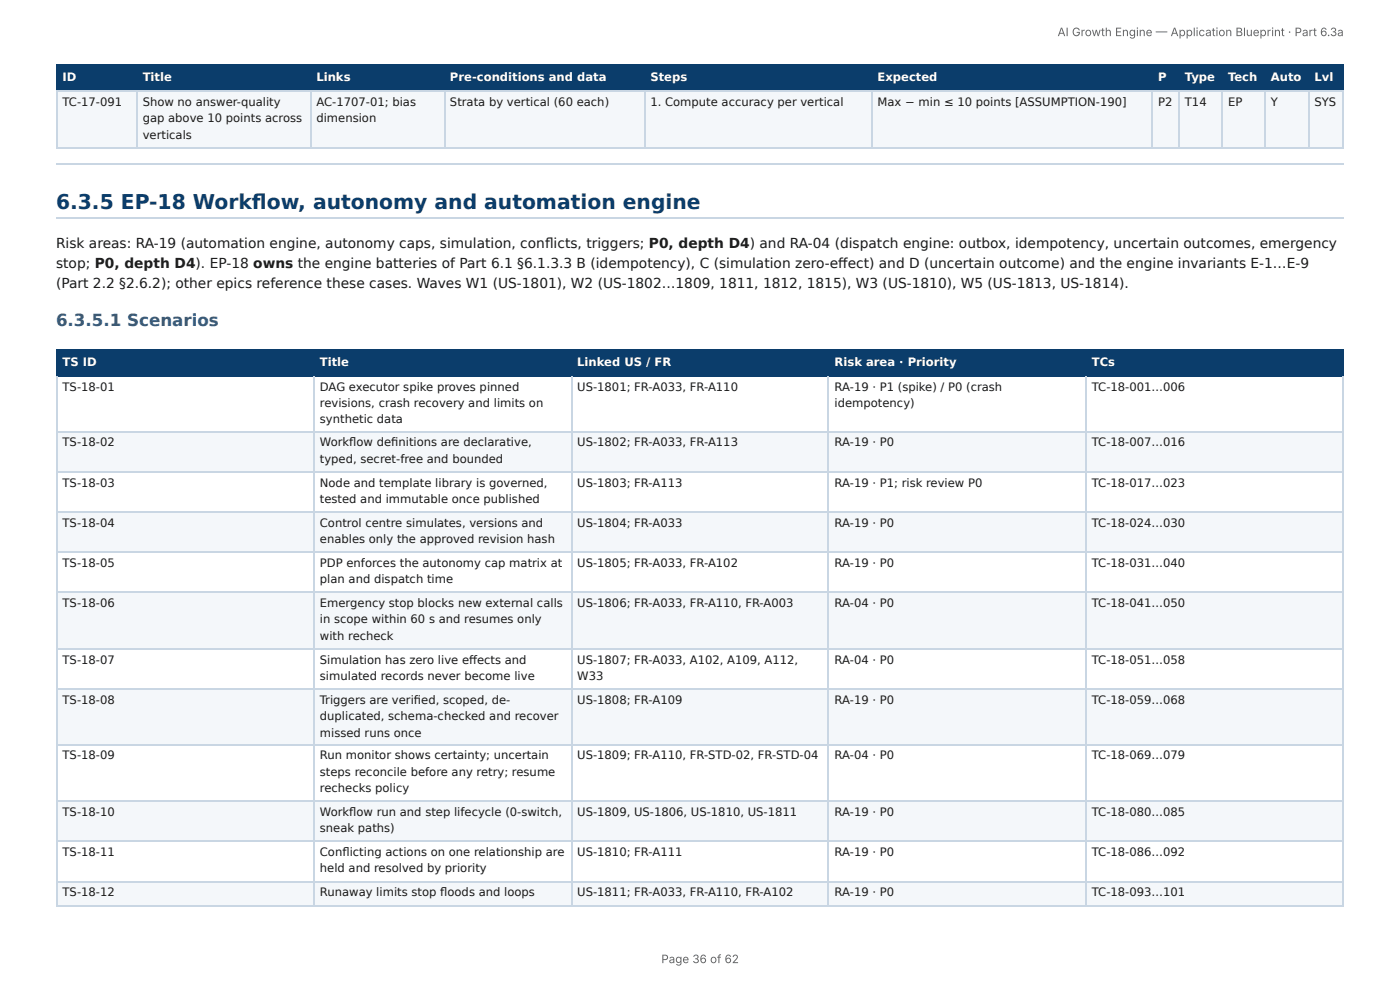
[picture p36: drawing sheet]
<svg xmlns="http://www.w3.org/2000/svg" width="297mm" height="210mm" viewBox="0 0 297 210" stroke-linecap="round" stroke-linejoin="round" font-family="sans-serif">
<defs><g id="words">
<text font-size="4.3" fill="#0b3d6b" x="11.9" y="44.5">6.3.5 EP-18 Workfl ow, autonomy and automation engine</text>
<text font-size="3.5" fill="#1f5a8c" x="11.9" y="69.2">6.3.5.1 Scenarios</text>
<g font-size="2.9" fill="#1a1a1a">
<text x="11.9" y="52.8">Risk areas: RA-19 (automation engine, autonomy caps, simulation, confl icts, triggers; P0, depth D4) and RA-04 (dispatch engine: outbox, idempotency, uncertain outcomes, emergency</text>
<text x="11.9" y="56.9">stop; P0, depth D4). EP-18 owns the engine batteries of Part 6.1 §6.1.3.3 B (idempotency), C (simulation zero-eff ect) and D (uncertain outcome) and the engine invariants E-1…E-9</text>
<text x="11.9" y="61.1">(Part 2.2 §2.6.2); other epics reference these cases. Waves W1 (US-1801), W2 (US-1802…1809, 1811, 1812, 1815), W3 (US-1810), W5 (US-1813, US-1814).</text>
</g>
<g font-size="2.5" fill="#666">
<text x="224.6" y="7.7">AI Growth Engine — Application Blueprint · Part 6.3a</text>
<text x="140.5" y="204.5">Page 36 of 62</text>
</g>
<g font-size="2.5" fill="#fff">
<text x="13.3" y="17.2">ID</text>
<text x="30.3" y="17.2">Title</text>
<text x="67.2" y="17.2">Links</text>
<text x="95.6" y="17.2">Pre-conditions and data</text>
<text x="138.1" y="17.2">Steps</text>
<text x="186.4" y="17.2">Expected</text>
<text x="246" y="17.2">P</text>
<text x="251.7" y="17.2">Type</text>
<text x="260.8" y="17.2">Tech</text>
<text x="269.9" y="17.2">Auto</text>
<text x="279.2" y="17.2">Lvl</text>
<text x="13.3" y="77.7">TS ID</text>
<text x="67.9" y="77.7">Title</text>
<text x="122.6" y="77.7">Linked US / FR</text>
<text x="177.3" y="77.7">Risk area · Priority</text>
<text x="231.9" y="77.7">TCs</text>
</g>
<g font-size="2.5" fill="#1a1a1a">
<text x="13.3" y="22.5">TC-17-091</text>
<text x="30.3" y="22.5">Show no answer-quality</text>
<text x="67.2" y="22.5">AC-1707-01; bias</text>
<text x="95.6" y="22.5">Strata by vertical (60 each)</text>
<text x="138.1" y="22.5">1. Compute accuracy per vertical</text>
<text x="186.4" y="22.5">Max − min ≤ 10 points [ASSUMPTION-190]</text>
<text x="246" y="22.5">P2</text>
<text x="251.7" y="22.5">T14</text>
<text x="260.8" y="22.5">EP</text>
<text x="269.9" y="22.5">Y</text>
<text x="279.2" y="22.5">SYS</text>
<text x="30.3" y="26">gap above 10 points across</text>
<text x="30.3" y="29.5">verticals</text>
<text x="67.2" y="26">dimension</text>
<text x="13.3" y="83">TS-18-01</text>
<text x="67.9" y="83">DAG executor spike proves pinned</text>
<text x="122.6" y="83">US-1801; FR-A033, FR-A110</text>
<text x="177.3" y="83">RA-19 · P1 (spike) / P0 (crash</text>
<text x="231.9" y="83">TC-18-001…006</text>
<text x="67.9" y="86.5">revisions, crash recovery and limits on</text>
<text x="67.9" y="89.9">synthetic data</text>
<text x="177.3" y="86.5">idempotency)</text>
<text x="13.3" y="94.8">TS-18-02</text>
<text x="67.9" y="94.8">Workfl ow defi nitions are declarative,</text>
<text x="122.6" y="94.8">US-1802; FR-A033, FR-A113</text>
<text x="177.3" y="94.8">RA-19 · P0</text>
<text x="231.9" y="94.8">TC-18-007…016</text>
<text x="67.9" y="98.2">typed, secret-free and bounded</text>
<text x="13.3" y="103.3">TS-18-03</text>
<text x="67.9" y="103.3">Node and template library is governed,</text>
<text x="67.9" y="106.8">tested and immutable once published</text>
<text x="122.6" y="103.3">US-1803; FR-A113</text>
<text x="177.3" y="103.3">RA-19 · P1; risk review P0</text>
<text x="231.9" y="103.3">TC-18-017…023</text>
<text x="13.3" y="111.9">TS-18-04</text>
<text x="67.9" y="111.9">Control centre simulates, versions and</text>
<text x="122.6" y="111.9">US-1804; FR-A033</text>
<text x="177.3" y="111.9">RA-19 · P0</text>
<text x="231.9" y="111.9">TC-18-024…030</text>
<text x="67.9" y="115.3">enables only the approved revision hash</text>
<text x="13.3" y="120.4">TS-18-05</text>
<text x="67.9" y="120.4">PDP enforces the autonomy cap matrix at</text>
<text x="67.9" y="123.9">plan and dispatch time</text>
<text x="122.6" y="120.4">US-1805; FR-A033, FR-A102</text>
<text x="177.3" y="120.4">RA-19 · P0</text>
<text x="231.9" y="120.4">TC-18-031…040</text>
<text x="13.3" y="128.9">TS-18-06</text>
<text x="67.9" y="128.9">Emergency stop blocks new external calls</text>
<text x="122.6" y="128.9">US-1806; FR-A033, FR-A110, FR-A003</text>
<text x="177.3" y="128.9">RA-04 · P0</text>
<text x="231.9" y="128.9">TC-18-041…050</text>
<text x="67.9" y="132.4">in scope within 60 s and resumes only</text>
<text x="67.9" y="135.9">with recheck</text>
<text x="13.3" y="140.9">TS-18-07</text>
<text x="67.9" y="140.9">Simulation has zero live eff ects and</text>
<text x="122.6" y="140.9">US-1807; FR-A033, A102, A109, A112,</text>
<text x="177.3" y="140.9">RA-04 · P0</text>
<text x="231.9" y="140.9">TC-18-051…058</text>
<text x="13.3" y="149.5">TS-18-08</text>
<text x="67.9" y="144.4">simulated records never become live</text>
<text x="67.9" y="149.5">Triggers are verifi ed, scoped, de-</text>
<text x="122.6" y="144.4">W33</text>
<text x="122.6" y="149.5">US-1808; FR-A109</text>
<text x="177.3" y="149.5">RA-19 · P0</text>
<text x="231.9" y="149.5">TC-18-059…068</text>
<text x="67.9" y="152.9">duplicated, schema-checked and recover</text>
<text x="13.3" y="161.2">TS-18-09</text>
<text x="67.9" y="156.4">missed runs once</text>
<text x="67.9" y="161.2">Run monitor shows certainty; uncertain</text>
<text x="122.6" y="161.2">US-1809; FR-A110, FR-STD-02, FR-STD-04</text>
<text x="177.3" y="161.2">RA-04 · P0</text>
<text x="231.9" y="161.2">TC-18-069…079</text>
<text x="67.9" y="164.7">steps reconcile before any retry; resume</text>
<text x="13.3" y="173.3">TS-18-10</text>
<text x="67.9" y="168.2">rechecks policy</text>
<text x="67.9" y="173.3">Workfl ow run and step lifecycle (0-switch,</text>
<text x="122.6" y="173.3">US-1809, US-1806, US-1810, US-1811</text>
<text x="177.3" y="173.3">RA-19 · P0</text>
<text x="231.9" y="173.3">TC-18-080…085</text>
<text x="67.9" y="176.7">sneak paths)</text>
<text x="13.3" y="181.8">TS-18-11</text>
<text x="67.9" y="181.8">Confl icting actions on one relationship are</text>
<text x="67.9" y="185.3">held and resolved by priority</text>
<text x="122.6" y="181.8">US-1810; FR-A111</text>
<text x="177.3" y="181.8">RA-19 · P0</text>
<text x="231.9" y="181.8">TC-18-086…092</text>
<text x="13.3" y="190.3">TS-18-12</text>
<text x="67.9" y="190.3">Runaway limits stop fl oods and loops</text>
<text x="122.6" y="190.3">US-1811; FR-A033, FR-A110, FR-A102</text>
<text x="177.3" y="190.3">RA-19 · P0</text>
<text x="231.9" y="190.3">TC-18-093…101</text>
</g>
</g></defs>
<g fill="#0b3d6b">
<path d="M12.1 14h16.9v5.3h-16.9z"/>
<path d="M29 14h36.9v5.3h-36.9z"/>
<path d="M65.9 14h28.4v5.3h-28.4z"/>
<path d="M94.3 14h42.5v5.3h-42.5z"/>
<path d="M136.8 14h48.2v5.3h-48.2z"/>
<path d="M185 14h59.8v5.3h-59.8z"/>
<path d="M244.8 14h5.5v5.3h-5.5z"/>
<path d="M250.3 14h9.3v5.3h-9.3z"/>
<path d="M259.6 14h9v5.3h-9z"/>
<path d="M268.6 14h9.2v5.3h-9.2z"/>
<path d="M277.8 14h7.6v5.3h-7.6z"/>
</g>
<g fill="#f4f7fa">
<path d="M12.1 19.3h16.9v12h-16.9z"/>
<path d="M29 19.3h36.9v12h-36.9z"/>
<path d="M65.9 19.3h28.4v12h-28.4z"/>
<path d="M94.3 19.3h42.5v12h-42.5z"/>
<path d="M136.8 19.3h48.2v12h-48.2z"/>
<path d="M185 19.3h59.8v12h-59.8z"/>
<path d="M244.8 19.3h5.5v12h-5.5z"/>
<path d="M250.3 19.3h9.3v12h-9.3z"/>
<path d="M259.6 19.3h9v12h-9z"/>
<path d="M268.6 19.3h9.2v12h-9.2z"/>
<path d="M277.8 19.3h7.6v12h-7.6z"/>
</g>
<g fill="none" stroke="#0b3d6b" stroke-width=".23">
<path d="M11.9 13.9h273.5M11.9 19.4h273.5M12 13.8v5.7M29.1 13.8v5.7M66 13.8v5.7M94.4 13.8v5.7M136.9 13.8v5.7M185.1 13.8v5.7M244.7 13.8v5.7M250.5 13.8v5.7M259.5 13.8v5.7M268.7 13.8v5.7"/>
<path d="M277.9 13.8v5.7"/>
</g>
<path d="M285.3 13.8v5.7" fill="none" stroke="#0b3d6b" stroke-width=".21"/>
<g fill="none" stroke="#c9d6e3" stroke-width=".23">
<path d="M11.9 19.4h273.5M12 19.5v12M29.1 19.5v12M66 19.5v12M94.4 19.5v12M136.9 19.5v12M185.1 19.5v12M244.7 19.5v12M250.5 19.5v12M259.5 19.5v12M268.7 19.5v12M277.9 19.5v12"/>
<path d="M11.9 31.4h273.5M11.9 34.9h273.5M11.9 46.2h273.5"/>
</g>
<path d="M285.3 19.5v12" fill="none" stroke="#c9d6e3" stroke-width=".21"/>
<g fill="#0b3d6b">
<path d="M12.1 74.2h54.5v5.6h-54.5z"/>
<path d="M66.6 74.2h54.7v5.6h-54.7z"/>
<path d="M121.3 74.2h54.7v5.6h-54.7z"/>
<path d="M176 74.2h54.7v5.6h-54.7z"/>
<path d="M230.7 74.2h54.7v5.6h-54.7z"/>
</g>
<g fill="#f4f7fa">
<path d="M12.1 91.8h54.5v8.5h-54.5z"/>
<path d="M66.6 91.8h54.7v8.5h-54.7z"/>
<path d="M121.3 91.8h54.7v8.5h-54.7z"/>
<path d="M176 91.8h54.7v8.5h-54.7z"/>
<path d="M230.7 91.8h54.7v8.5h-54.7z"/>
<path d="M12.1 108.9h54.5v8.5h-54.5z"/>
<path d="M66.6 108.9h54.7v8.5h-54.7z"/>
<path d="M121.3 108.9h54.7v8.5h-54.7z"/>
<path d="M176 108.9h54.7v8.5h-54.7z"/>
<path d="M230.7 108.9h54.7v8.5h-54.7z"/>
<path d="M12.1 125.7h54.5v12h-54.5z"/>
<path d="M66.6 125.7h54.7v12h-54.7z"/>
<path d="M121.3 125.7h54.7v12h-54.7z"/>
<path d="M176 125.7h54.7v12h-54.7z"/>
<path d="M230.7 125.7h54.7v12h-54.7z"/>
<path d="M12.1 146.2h54.5v12h-54.5z"/>
<path d="M66.6 146.2h54.7v12h-54.7z"/>
<path d="M121.3 146.2h54.7v12h-54.7z"/>
<path d="M176 146.2h54.7v12h-54.7z"/>
<path d="M230.7 146.2h54.7v12h-54.7z"/>
<path d="M12.1 170.3h54.5v8.5h-54.5z"/>
<path d="M66.6 170.3h54.7v8.5h-54.7z"/>
<path d="M121.3 170.3h54.7v8.5h-54.7z"/>
<path d="M176 170.3h54.7v8.5h-54.7z"/>
<path d="M230.7 170.3h54.7v8.5h-54.7z"/>
<path d="M12.1 187.3h54.5v4.9h-54.5z"/>
<path d="M66.6 187.3h54.7v4.9h-54.7z"/>
<path d="M121.3 187.3h54.7v4.9h-54.7z"/>
<path d="M176 187.3h54.7v4.9h-54.7z"/>
<path d="M230.7 187.3h54.7v4.9h-54.7z"/>
</g>
<path d="M11.9 74.3h273.5M11.9 79.9h273.5M12 74.2v5.8M66.7 74.2v5.8M121.4 74.2v5.8M175.9 74.2v5.8M230.6 74.2v5.8" fill="none" stroke="#0b3d6b" stroke-width=".23"/>
<path d="M285.3 74.2v5.8" fill="none" stroke="#0b3d6b" stroke-width=".21"/>
<g fill="none" stroke="#c9d6e3" stroke-width=".23">
<path d="M11.9 91.7h273.5M12 80v112.2M66.7 80v112.2M121.4 80v112.2M175.9 80v112.2M230.6 80v112.2M11.9 100.2h273.5M11.9 108.7h273.5M11.9 117.3h273.5M11.9 125.8h273.5M11.9 137.8h273.5M11.9 146.4h273.5"/>
<path d="M11.9 158.1h273.5M11.9 170.1h273.5M11.9 178.7h273.5M11.9 187.2h273.5M11.9 192.3h273.5"/>
</g>
<path d="M285.3 80v112.2" fill="none" stroke="#c9d6e3" stroke-width=".21"/>
<use href="#words"/>
</svg>
